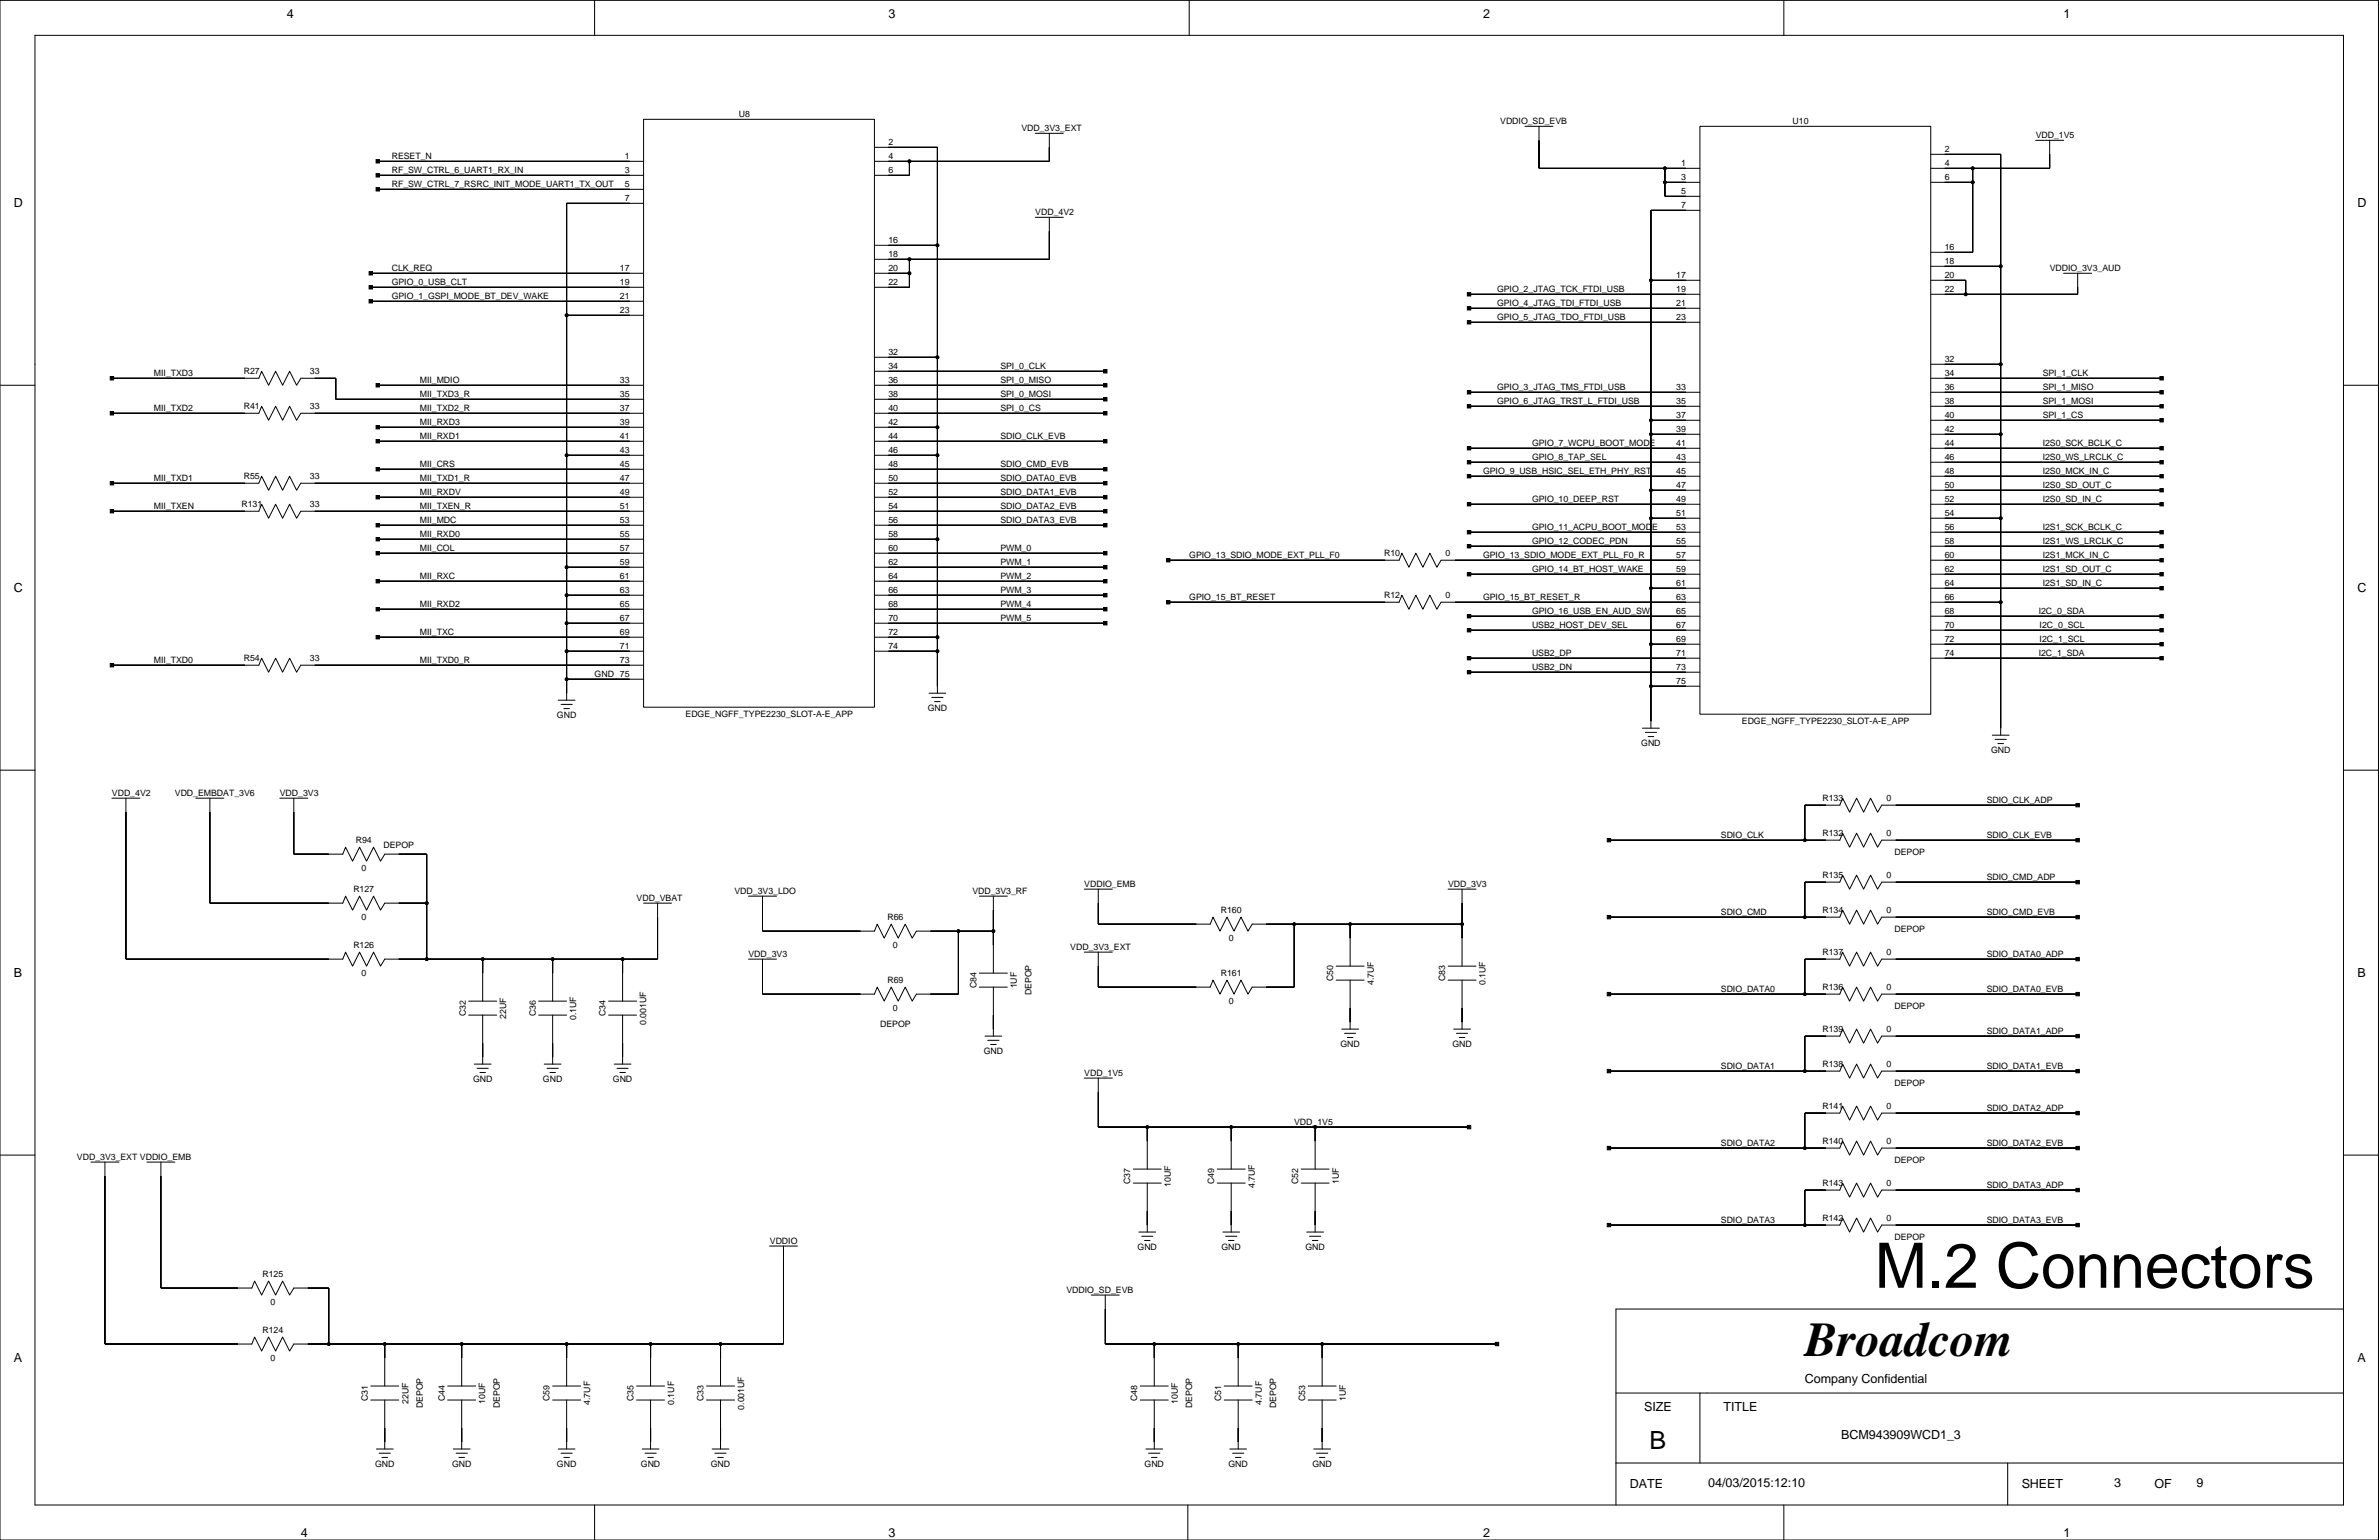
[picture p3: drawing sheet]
<svg xmlns="http://www.w3.org/2000/svg" width="432mm" height="279mm" viewBox="0 0 432 279" stroke-linecap="round" stroke-linejoin="round" font-family="sans-serif">
<defs><g id="words">
<text font-size="11.4" x="340.3" y="233.6">M.2 Connectors</text>
<text font-size="8.8" x="327.6" y="246.1">Broadcom</text>
<text font-size="4.6" x="299.4" y="263">B</text>
<g font-size="2.3">
<text x="52.1" y="3.4">4</text>
<text x="161.3" y="3.4">3</text>
<text x="269.2" y="3.4">2</text>
<text x="374.6" y="3.4">1</text>
<text x="2.5" y="37.6">D</text>
<text x="427.9" y="37.6">D</text>
<text x="2.5" y="107.5">C</text>
<text x="427.9" y="107.5">C</text>
<text x="2.5" y="177.3">B</text>
<text x="427.9" y="177.3">B</text>
<text x="2.5" y="247.1">A</text>
<text x="327.6" y="250.9">Company Confidential</text>
<text x="427.9" y="247.1">A</text>
<text x="298.4" y="256">SIZE</text>
<text x="312.8" y="256">TITLE</text>
<text x="334.2" y="261.1">BCM943909WCD1_3</text>
<text x="310.1" y="269.7">04/03/2015:12:10</text>
<text x="383.7" y="269.7">3</text>
<text x="398.7" y="269.7">9</text>
<text x="295.8" y="270">DATE</text>
<text x="366.9" y="270">SHEET</text>
<text x="391.1" y="270">OF</text>
<text x="54.6" y="278.9">4</text>
<text x="161.3" y="278.9">3</text>
<text x="269.2" y="278.9">2</text>
<text x="374.6" y="278.9">1</text>
</g>
<g font-size="1.6">
<text x="134.1" y="21.3">U8</text>
<text x="185.4" y="23.8">VDD_3V3_EXT</text>
<text x="272.3" y="22.6">VDDIO_SD_EVB</text>
<text x="325.4" y="22.6">U10</text>
<text x="71.1" y="28.9">RESET_N</text>
<text x="113.4" y="28.9">1</text>
<text x="161.3" y="28.9">4</text>
<text x="161.3" y="26.4">2</text>
<text x="353" y="27.6">2</text>
<text x="369.5" y="25.1">VDD_1V5</text>
<text x="71.1" y="34">RF_SW_CTRL_7_RSRC_INIT_MODE_UART1_TX_OUT</text>
<text x="71.1" y="31.4">RF_SW_CTRL_6_UART1_RX_IN</text>
<text x="113.4" y="34">5</text>
<text x="113.4" y="31.4">3</text>
<text x="161.3" y="31.4">6</text>
<text x="305.1" y="35.3">5</text>
<text x="305.1" y="32.7">3</text>
<text x="305.1" y="30.2">1</text>
<text x="353" y="32.7">6</text>
<text x="353" y="30.2">4</text>
<text x="113.4" y="36.5">7</text>
<text x="187.9" y="39.1">VDD_4V2</text>
<text x="305.1" y="37.8">7</text>
<text x="161.3" y="46.7">18</text>
<text x="161.3" y="44.1">16</text>
<text x="353" y="48">18</text>
<text x="353" y="45.4">16</text>
<text x="71.1" y="51.8">GPIO_0_USB_CLT</text>
<text x="71.1" y="49.2">CLK_REQ</text>
<text x="112.5" y="51.8">19</text>
<text x="112.5" y="49.2">17</text>
<text x="161.3" y="51.8">22</text>
<text x="161.3" y="49.2">20</text>
<text x="271.7" y="53">GPIO_2_JTAG_TCK_FTDI_USB</text>
<text x="304.2" y="53">19</text>
<text x="304.2" y="50.5">17</text>
<text x="353" y="53">22</text>
<text x="353" y="50.5">20</text>
<text x="372" y="49.2">VDDIO_3V3_AUD</text>
<text x="71.1" y="54.3">GPIO_1_GSPI_MODE_BT_DEV_WAKE</text>
<text x="112.5" y="56.8">23</text>
<text x="112.5" y="54.3">21</text>
<text x="271.7" y="55.6">GPIO_4_JTAG_TDI_FTDI_USB</text>
<text x="271.7" y="58.1">GPIO_5_JTAG_TDO_FTDI_USB</text>
<text x="304.2" y="58.1">23</text>
<text x="304.2" y="55.6">21</text>
<text x="161.3" y="64.5">32</text>
<text x="353" y="65.7">32</text>
<text x="27.9" y="68.3">MII_TXD3</text>
<text x="44.3" y="67.8">R27</text>
<text x="56.3" y="67.8">33</text>
<text x="76.2" y="69.5">MII_MDIO</text>
<text x="112.5" y="69.5">33</text>
<text x="161.3" y="69.5">36</text>
<text x="161.3" y="67">34</text>
<text x="181.6" y="69.5">SPI_0_MISO</text>
<text x="181.6" y="67">SPI_0_CLK</text>
<text x="271.7" y="70.8">GPIO_3_JTAG_TMS_FTDI_USB</text>
<text x="304.2" y="70.8">33</text>
<text x="353" y="70.8">36</text>
<text x="353" y="68.3">34</text>
<text x="370.8" y="68.3">SPI_1_CLK</text>
<text x="370.8" y="70.8">SPI_1_MISO</text>
<text x="27.9" y="74.6">MII_TXD2</text>
<text x="44.3" y="74.2">R41</text>
<text x="56.3" y="74.2">33</text>
<text x="76.2" y="77.2">MII_RXD3</text>
<text x="76.2" y="74.6">MII_TXD2_R</text>
<text x="76.2" y="72.1">MII_TXD3_R</text>
<text x="112.5" y="77.2">39</text>
<text x="112.5" y="74.6">37</text>
<text x="112.5" y="72.1">35</text>
<text x="161.3" y="77.2">42</text>
<text x="161.3" y="74.6">40</text>
<text x="161.3" y="72.1">38</text>
<text x="181.6" y="72.1">SPI_0_MOSI</text>
<text x="181.6" y="74.6">SPI_0_CS</text>
<text x="271.7" y="73.3">GPIO_6_JTAG_TRST_L_FTDI_USB</text>
<text x="304.2" y="75.9">37</text>
<text x="304.2" y="73.3">35</text>
<text x="353" y="75.9">40</text>
<text x="353" y="73.3">38</text>
<text x="370.8" y="75.9">SPI_1_CS</text>
<text x="370.8" y="73.3">SPI_1_MOSI</text>
<text x="76.2" y="79.7">MII_RXD1</text>
<text x="112.5" y="82.2">43</text>
<text x="112.5" y="79.7">41</text>
<text x="161.3" y="82.2">46</text>
<text x="161.3" y="79.7">44</text>
<text x="181.6" y="79.7">SDIO_CLK_EVB</text>
<text x="278.1" y="83.5">GPIO_8_TAP_SEL</text>
<text x="278.1" y="81">GPIO_7_WCPU_BOOT_MODE</text>
<text x="304.2" y="83.5">43</text>
<text x="304.2" y="81">41</text>
<text x="304.2" y="78.4">39</text>
<text x="353" y="83.5">46</text>
<text x="353" y="81">44</text>
<text x="353" y="78.4">42</text>
<text x="370.8" y="81">I2S0_SCK_BCLK_C</text>
<text x="370.8" y="83.5">I2S0_WS_LRCLK_C</text>
<text x="27.9" y="87.3">MII_TXD1</text>
<text x="44.3" y="86.9">R55</text>
<text x="56.3" y="86.9">33</text>
<text x="76.2" y="84.8">MII_CRS</text>
<text x="76.2" y="89.9">MII_RXDV</text>
<text x="76.2" y="87.3">MII_TXD1_R</text>
<text x="112.5" y="89.9">49</text>
<text x="112.5" y="87.3">47</text>
<text x="112.5" y="84.8">45</text>
<text x="161.3" y="89.9">52</text>
<text x="161.3" y="87.3">50</text>
<text x="161.3" y="84.8">48</text>
<text x="181.6" y="89.9">SDIO_DATA1_EVB</text>
<text x="181.6" y="87.3">SDIO_DATA0_EVB</text>
<text x="181.6" y="84.8">SDIO_CMD_EVB</text>
<text x="269.2" y="86">GPIO_9_USB_HSIC_SEL_ETH_PHY_RST</text>
<text x="304.2" y="88.6">47</text>
<text x="304.2" y="86">45</text>
<text x="353" y="88.6">50</text>
<text x="353" y="86">48</text>
<text x="370.8" y="88.6">I2S0_SD_OUT_C</text>
<text x="370.8" y="86">I2S0_MCK_IN_C</text>
<text x="27.9" y="92.4">MII_TXEN</text>
<text x="43.8" y="92">R131</text>
<text x="56.3" y="92">33</text>
<text x="76.2" y="92.4">MII_TXEN_R</text>
<text x="76.2" y="94.9">MII_MDC</text>
<text x="112.5" y="94.9">53</text>
<text x="112.5" y="92.4">51</text>
<text x="161.3" y="94.9">56</text>
<text x="161.3" y="92.4">54</text>
<text x="181.6" y="92.4">SDIO_DATA2_EVB</text>
<text x="181.6" y="94.9">SDIO_DATA3_EVB</text>
<text x="278.1" y="91.1">GPIO_10_DEEP_RST</text>
<text x="304.2" y="93.7">51</text>
<text x="304.2" y="91.1">49</text>
<text x="353" y="93.7">54</text>
<text x="353" y="91.1">52</text>
<text x="370.8" y="91.1">I2S0_SD_IN_C</text>
<text x="76.2" y="100">MII_COL</text>
<text x="76.2" y="97.5">MII_RXD0</text>
<text x="112.5" y="100">57</text>
<text x="112.5" y="97.5">55</text>
<text x="161.3" y="100">60</text>
<text x="161.3" y="97.5">58</text>
<text x="181.6" y="100">PWM_0</text>
<text x="215.9" y="101.3">GPIO_13_SDIO_MODE_EXT_PLL_F0</text>
<text x="251.2" y="100.8">R10</text>
<text x="262.4" y="100.8">0</text>
<text x="269.2" y="101.3">GPIO_13_SDIO_MODE_EXT_PLL_F0_R</text>
<text x="278.1" y="96.2">GPIO_11_ACPU_BOOT_MODE</text>
<text x="278.1" y="98.7">GPIO_12_CODEC_PDN</text>
<text x="304.2" y="101.3">57</text>
<text x="304.2" y="98.7">55</text>
<text x="304.2" y="96.2">53</text>
<text x="353" y="101.3">60</text>
<text x="353" y="98.7">58</text>
<text x="353" y="96.2">56</text>
<text x="370.8" y="101.3">I2S1_MCK_IN_C</text>
<text x="370.8" y="98.7">I2S1_WS_LRCLK_C</text>
<text x="370.8" y="96.2">I2S1_SCK_BCLK_C</text>
<text x="76.2" y="105.1">MII_RXC</text>
<text x="112.5" y="107.6">63</text>
<text x="112.5" y="105.1">61</text>
<text x="112.5" y="102.5">59</text>
<text x="161.3" y="107.6">66</text>
<text x="161.3" y="105.1">64</text>
<text x="161.3" y="102.5">62</text>
<text x="181.6" y="102.5">PWM_1</text>
<text x="181.6" y="107.6">PWM_3</text>
<text x="181.6" y="105.1">PWM_2</text>
<text x="278.1" y="103.8">GPIO_14_BT_HOST_WAKE</text>
<text x="304.2" y="106.4">61</text>
<text x="304.2" y="103.8">59</text>
<text x="353" y="106.4">64</text>
<text x="353" y="103.8">62</text>
<text x="370.8" y="106.4">I2S1_SD_IN_C</text>
<text x="370.8" y="103.8">I2S1_SD_OUT_C</text>
<text x="76.2" y="110.2">MII_RXD2</text>
<text x="112.5" y="112.7">67</text>
<text x="112.5" y="110.2">65</text>
<text x="161.3" y="112.7">70</text>
<text x="161.3" y="110.2">68</text>
<text x="181.6" y="112.7">PWM_5</text>
<text x="181.6" y="110.2">PWM_4</text>
<text x="215.9" y="108.9">GPIO_15_BT_RESET</text>
<text x="251.2" y="108.5">R12</text>
<text x="262.4" y="108.5">0</text>
<text x="269.2" y="108.9">GPIO_15_BT_RESET_R</text>
<text x="278.1" y="114">USB2_HOST_DEV_SEL</text>
<text x="278.1" y="111.4">GPIO_16_USB_EN_AUD_SW</text>
<text x="304.2" y="114">67</text>
<text x="304.2" y="111.4">65</text>
<text x="304.2" y="108.9">63</text>
<text x="353" y="114">70</text>
<text x="353" y="111.4">68</text>
<text x="353" y="108.9">66</text>
<text x="370" y="111.4">I2C_0_SDA</text>
<text x="370.2" y="114">I2C_0_SCL</text>
<text x="44.3" y="119.9">R54</text>
<text x="56.3" y="119.9">33</text>
<text x="76.2" y="115.2">MII_TXC</text>
<text x="112.5" y="117.8">71</text>
<text x="112.5" y="115.2">69</text>
<text x="161.3" y="117.8">74</text>
<text x="161.3" y="115.2">72</text>
<text x="278.1" y="119.1">USB2_DP</text>
<text x="304.2" y="119.1">71</text>
<text x="304.2" y="116.5">69</text>
<text x="353" y="119.1">74</text>
<text x="353" y="116.5">72</text>
<text x="370" y="119.1">I2C_1_SDA</text>
<text x="370.2" y="116.5">I2C_1_SCL</text>
<text x="27.9" y="120.3">MII_TXD0</text>
<text x="76.2" y="120.3">MII_TXD0_R</text>
<text x="107.9" y="122.9">GND 75</text>
<text x="112.5" y="120.3">73</text>
<text x="278.1" y="121.6">USB2_DN</text>
<text x="304.2" y="124.1">75</text>
<text x="304.2" y="121.6">73</text>
<text x="101.1" y="130.3">GND</text>
<text x="124.4" y="130">EDGE_NGFF_TYPE2230_SLOT-A-E_APP</text>
<text x="168.4" y="129">GND</text>
<text x="316.2" y="131.3">EDGE_NGFF_TYPE2230_SLOT-A-E_APP</text>
<text x="297.9" y="135.4">GND</text>
<text x="361.4" y="136.7">GND</text>
<text x="20.3" y="144.4">VDD_4V2</text>
<text x="31.7" y="144.4">VDD_EMBDAT_3V6</text>
<text x="50.8" y="144.4">VDD_3V3</text>
<text x="330.8" y="145.3">R133</text>
<text x="342.4" y="145.3">0</text>
<text x="360.6" y="145.7">SDIO_CLK_ADP</text>
<text x="64.6" y="152.9">R94</text>
<text x="69.6" y="153.9">DEPOP</text>
<text x="312.3" y="152.1">SDIO_CLK</text>
<text x="330.8" y="151.6">R132</text>
<text x="342.4" y="151.6">0</text>
<text x="343.9" y="155.1">DEPOP</text>
<text x="360.6" y="152.1">SDIO_CLK_EVB</text>
<text x="64.1" y="161.8">R127</text>
<text x="65.6" y="158">0</text>
<text x="196.8" y="161">VDDIO_EMB</text>
<text x="262.8" y="161">VDD_3V3</text>
<text x="330.8" y="159.3">R135</text>
<text x="342.4" y="159.3">0</text>
<text x="360.6" y="159.7">SDIO_CMD_ADP</text>
<text x="65.6" y="166.9">0</text>
<text x="115.5" y="163.5">VDD_VBAT</text>
<text x="133.3" y="162.2">VDD_3V3_LDO</text>
<text x="161.1" y="166.9">R66</text>
<text x="176.5" y="162.2">VDD_3V3_RF</text>
<text x="221.6" y="165.6">R160</text>
<text x="312.3" y="166">SDIO_CMD</text>
<text x="330.8" y="165.6">R134</text>
<text x="342.4" y="165.6">0</text>
<text x="360.6" y="166">SDIO_CMD_EVB</text>
<text x="64.1" y="171.9">R126</text>
<text x="135.9" y="173.7">VDD_3V3</text>
<text x="162.1" y="171.9">0</text>
<text x="194.3" y="172.4">VDD_3V3_EXT</text>
<text x="223" y="170.7">0</text>
<text x="330.8" y="173.2">R137</text>
<text x="342.4" y="173.2">0</text>
<text x="343.9" y="169.1">DEPOP</text>
<text x="360.6" y="173.7">SDIO_DATA0_ADP</text>
<text x="65.6" y="177">0</text>
<text x="161.1" y="178.3">R69</text>
<text x="177.2" y="179.3" transform="rotate(-90 177.2 179.3)">C84</text>
<text x="184.6" y="179.3" transform="rotate(-90 184.6 179.3)">1UF</text>
<text x="221.6" y="177">R161</text>
<text x="242" y="178" transform="rotate(-90 242 178)">C50</text>
<text x="249.3" y="178.7" transform="rotate(-90 249.3 178.7)">4.7UF</text>
<text x="262.3" y="178" transform="rotate(-90 262.3 178)">C83</text>
<text x="269.7" y="178.7" transform="rotate(-90 269.7 178.7)">0.1UF</text>
<text x="330.8" y="179.6">R136</text>
<text x="342.4" y="179.6">0</text>
<text x="84.5" y="184.4" transform="rotate(-90 84.5 184.4)">C32</text>
<text x="91.9" y="184.8" transform="rotate(-90 91.9 184.8)">22UF</text>
<text x="97.2" y="184.4" transform="rotate(-90 97.2 184.4)">C36</text>
<text x="104.6" y="185.1" transform="rotate(-90 104.6 185.1)">0.1UF</text>
<text x="109.9" y="184.4" transform="rotate(-90 109.9 184.4)">C34</text>
<text x="117.3" y="185.9" transform="rotate(-90 117.3 185.9)">0.001UF</text>
<text x="162.1" y="183.4">0</text>
<text x="187.2" y="180.6" transform="rotate(-90 187.2 180.6)">DEPOP</text>
<text x="223" y="182.1">0</text>
<text x="312.3" y="180">SDIO_DATA0</text>
<text x="343.9" y="183.1">DEPOP</text>
<text x="360.6" y="180">SDIO_DATA0_EVB</text>
<text x="159.8" y="186.4">DEPOP</text>
<text x="178.5" y="191.2">GND</text>
<text x="243.3" y="190">GND</text>
<text x="263.6" y="190">GND</text>
<text x="330.8" y="187.2">R139</text>
<text x="342.4" y="187.2">0</text>
<text x="360.6" y="187.6">SDIO_DATA1_ADP</text>
<text x="85.9" y="196.3">GND</text>
<text x="98.5" y="196.3">GND</text>
<text x="111.2" y="196.3">GND</text>
<text x="196.8" y="195.2">VDD_1V5</text>
<text x="312.3" y="194">SDIO_DATA1</text>
<text x="330.8" y="193.5">R138</text>
<text x="342.4" y="193.5">0</text>
<text x="343.9" y="197">DEPOP</text>
<text x="360.6" y="194">SDIO_DATA1_EVB</text>
<text x="330.8" y="201.2">R141</text>
<text x="342.4" y="201.2">0</text>
<text x="360.6" y="201.6">SDIO_DATA2_ADP</text>
<text x="234.9" y="204.1">VDD_1V5</text>
<text x="312.3" y="207.9">SDIO_DATA2</text>
<text x="330.8" y="207.5">R140</text>
<text x="342.4" y="207.5">0</text>
<text x="360.6" y="207.9">SDIO_DATA2_EVB</text>
<text x="14" y="210.5">VDD_3V3_EXT VDDIO_EMB</text>
<text x="205.2" y="214.8" transform="rotate(-90 205.2 214.8)">C37</text>
<text x="212.5" y="215.3" transform="rotate(-90 212.5 215.3)">10UF</text>
<text x="220.4" y="214.8" transform="rotate(-90 220.4 214.8)">C49</text>
<text x="227.8" y="215.5" transform="rotate(-90 227.8 215.5)">4.7UF</text>
<text x="235.6" y="214.8" transform="rotate(-90 235.6 214.8)">C52</text>
<text x="243" y="214.9" transform="rotate(-90 243 214.9)">1UF</text>
<text x="330.8" y="215.1">R143</text>
<text x="342.4" y="215.1">0</text>
<text x="343.9" y="211">DEPOP</text>
<text x="360.6" y="215.6">SDIO_DATA3_ADP</text>
<text x="312.3" y="221.9">SDIO_DATA3</text>
<text x="330.8" y="221.5">R142</text>
<text x="342.4" y="221.5">0</text>
<text x="360.6" y="221.9">SDIO_DATA3_EVB</text>
<text x="139.7" y="225.7">VDDIO</text>
<text x="206.5" y="226.8">GND</text>
<text x="221.7" y="226.8">GND</text>
<text x="236.9" y="226.8">GND</text>
<text x="343.9" y="225">DEPOP</text>
<text x="47.6" y="231.6">R125</text>
<text x="49.1" y="236.7">0</text>
<text x="193.6" y="234.6">VDDIO_SD_EVB</text>
<text x="47.6" y="241.8">R124</text>
<text x="49.1" y="246.9">0</text>
<text x="66.8" y="254.2" transform="rotate(-90 66.8 254.2)">C31</text>
<text x="74.1" y="254.7" transform="rotate(-90 74.1 254.7)">22UF</text>
<text x="76.7" y="255.5" transform="rotate(-90 76.7 255.5)">DEPOP</text>
<text x="80.7" y="254.2" transform="rotate(-90 80.7 254.2)">C44</text>
<text x="88.1" y="254.7" transform="rotate(-90 88.1 254.7)">10UF</text>
<text x="90.7" y="255.5" transform="rotate(-90 90.7 255.5)">DEPOP</text>
<text x="99.8" y="254.2" transform="rotate(-90 99.8 254.2)">C59</text>
<text x="107.1" y="254.9" transform="rotate(-90 107.1 254.9)">4.7UF</text>
<text x="115" y="254.2" transform="rotate(-90 115 254.2)">C35</text>
<text x="122.4" y="254.9" transform="rotate(-90 122.4 254.9)">0.1UF</text>
<text x="127.7" y="254.2" transform="rotate(-90 127.7 254.2)">C33</text>
<text x="135.1" y="255.8" transform="rotate(-90 135.1 255.8)">0.001UF</text>
<text x="206.4" y="254.2" transform="rotate(-90 206.4 254.2)">C48</text>
<text x="213.8" y="254.7" transform="rotate(-90 213.8 254.7)">10UF</text>
<text x="216.4" y="255.5" transform="rotate(-90 216.4 255.5)">DEPOP</text>
<text x="221.7" y="254.2" transform="rotate(-90 221.7 254.2)">C51</text>
<text x="229" y="254.9" transform="rotate(-90 229 254.9)">4.7UF</text>
<text x="231.6" y="255.5" transform="rotate(-90 231.6 255.5)">DEPOP</text>
<text x="236.9" y="254.2" transform="rotate(-90 236.9 254.2)">C53</text>
<text x="244.3" y="254.2" transform="rotate(-90 244.3 254.2)">1UF</text>
<text x="68.1" y="266.2">GND</text>
<text x="82" y="266.2">GND</text>
<text x="101.1" y="266.2">GND</text>
<text x="116.3" y="266.2">GND</text>
<text x="129" y="266.2">GND</text>
<text x="207.7" y="266.2">GND</text>
<text x="223" y="266.2">GND</text>
<text x="238.2" y="266.2">GND</text>
</g>
</g></defs>
<g fill="none" stroke="#000" stroke-width=".18">
<path d="M0 .1h431.7v279.3h-431.7zM6.3 6.4h419.1v266.7h-419.1zM107.9 .1v6.3M215.9 .1v6.3M323.8 .1v6.3M68.6 34.3h48.2M68.6 31.8h48.2M68.6 29.3h48.2M116.8 21.6h41.9v106.7h-41.9zM116.8 36.9h-14v90.1M158.7 26.7h11.4v99.1M165.1 29.3v2.5h-6.4"/>
<path d="M187.9 24.2h5.1M187.9 39.4h5.1M190.5 24.2v5.1h-31.8M190.5 39.4v7.6h-31.8M276.8 22.9h5.1M279.3 22.9v7.6h29.2M302.2 33.1h6.3M302.2 30.5v5.1h6.3M308.5 22.9h41.9v106.7h-41.9zM308.5 38.2h-8.8v93.9M350.4 28h12.7v105.4M350.4 33.1h7.7"/>
<path d="M358.1 30.5v15.3h-7.7M369.5 25.5h5.1M372 25.5v5h-21.6M67.3 49.6h49.5M67.3 52.1h49.5M67.3 54.7h49.5M102.8 57.2h14M158.7 49.6h6.4M158.7 44.5h11.4M165.1 47v5.1h-6.4M266.6 53.4h41.9M266.6 55.9h41.9"/>
<path d="M266.6 58.5h41.9M299.7 50.9h8.8M350.4 50.9h6.4v2.5M350.4 48.3h12.7M374.6 49.6h5M377.1 49.6v3.8h-26.7M0 69.9h6.3M20.3 68.6h26.7l.5-1.2 1.3 2.5 1.2-2.5 1.3 2.5 1.3-2.5 1.2 2.5 .8-1.3h6.3v3.8h55.9M20.3 75h26.7l.5-1.3 1.3 2.5 1.2-2.5 1.3 2.5 1.3-2.5 1.2 2.5 .8-1.2h62.2M68.6 69.9h48.2M68.6 77.5h48.2M158.7 69.9h41.9"/>
<path d="M158.7 72.4h41.9M158.7 75h41.9M158.7 67.4h41.9M158.7 64.8h11.4M158.7 77.5h11.4M266.6 71.2h41.9M266.6 73.7h41.9M299.7 76.2h8.8M299.7 78.8h8.8M350.4 76.2h41.9M350.4 68.6h41.9M350.4 71.2h41.9"/>
<path d="M350.4 73.7h41.9M350.4 78.8h12.7M350.4 66.1h12.7M425.4 69.9h6.3M20.3 87.7h26.7l.5-1.3 1.3 2.5 1.2-2.5 1.3 2.5 1.3-2.5 1.2 2.5 .8-1.2h62.2M20.3 92.8h26.7l.5-1.3 1.3 2.5 1.2-2.5 1.3 2.5 1.3-2.5 1.2 2.5 .8-1.2h62.2M68.6 90.2h48.2M68.6 85.1h48.2M68.6 95.3h48.2M68.6 80.1h48.2M68.6 97.8h48.2M102.8 82.6h14"/>
<path d="M158.7 92.8h41.9M158.7 90.2h41.9M158.7 87.7h41.9M158.7 85.1h41.9M158.7 95.3h41.9M158.7 80.1h41.9M158.7 82.6h11.4M158.7 97.8h11.4M266.6 99.1h41.9M266.6 96.6h41.9M266.6 91.5h41.9M266.6 86.4h41.9"/>
<path d="M266.6 81.3h41.9M266.6 83.9h41.9M299.7 88.9h8.8M299.7 94h8.8M350.4 99.1h41.9M350.4 96.6h41.9M350.4 91.5h41.9M350.4 88.9h41.9M350.4 86.4h41.9M350.4 81.3h41.9M350.4 83.9h41.9M350.4 94h12.7"/>
<path d="M68.6 110.5h48.2M68.6 100.4h48.2M68.6 105.4h48.2M68.6 115.6h48.2M102.8 113.1h14M102.8 102.9h14M102.8 108h14M102.8 118.1h14M158.7 113.1h41.9M158.7 102.9h41.9M158.7 108h41.9M158.7 110.5h41.9"/>
<path d="M158.7 100.4h41.9M158.7 105.4h41.9M158.7 118.1h11.4M158.7 115.6h11.4M212 101.6h41.9l.6-1.2 1.2 2.5 1.3-2.5 1.3 2.5 1.2-2.5 1.3 2.5 .8-1.3h46.9M212 109.3h41.9l.6-1.3 1.2 2.5 1.3-2.5 1.3 2.5 1.2-2.5 1.3 2.5 .8-1.2h46.9M266.6 114.3h41.9M266.6 111.8h41.9M266.6 104.2h41.9M266.6 119.4h41.9M299.7 106.7h8.8M299.7 116.9h8.8"/>
<path d="M350.4 114.3h41.9M350.4 111.8h41.9M350.4 106.7h41.9M350.4 104.2h41.9M350.4 101.6h41.9M350.4 119.4h41.9M350.4 109.3h12.7M350.4 116.9h41.9M0 139.7h6.3M20.3 120.7h26.7l.5-1.3 1.3 2.6 1.2-2.6 1.3 2.6 1.3-2.6 1.2 2.6 .8-1.3h62.2M101.3 127h3.1M101.8 127.8h2.1"/>
<path d="M102.3 128.6h1.1M102.8 123.2h14M168.6 125.8h3.1M169.1 126.5h2.1M169.6 127.3h1M266.6 122h41.9M298.1 132.1h3.1M298.6 132.9h2.1M299.1 133.6h1.1M299.7 124.5h8.8M361.6 133.4h3.1M362.1 134.1h2.1"/>
<path d="M362.6 134.9h1M425.4 139.7h6.3M20.3 144.8h5.1M22.9 144.8v29.2h39.3l.5-1.3 1.3 2.6 1.3-2.6 1.2 2.6 1.3-2.6 1.3 2.6 .7-1.3h49.6v-10.1M35.6 144.8h5M38.1 144.8v19.1h24.1l.5-1.3 1.3 2.5 1.3-2.5 1.2 2.5 1.3-2.5 1.3 2.5 .7-1.2h7.7M50.8 144.8h5.1M53.3 144.8v10.2h8.9l.5-1.3 1.3 2.5 1.3-2.5 1.2 2.5 1.3-2.5 1.3 2.5 .7-1.2h7.7v19M292 152.4h41.9l.5-1.2 1.3 2.5 1.3-2.5 1.3 2.5 1.2-2.5 1.3 2.5 .8-1.3h35.5M377.1 146.1h-35.5l-.8 1.2-1.3-2.5-1.2 2.5-1.3-2.5-1.3 2.5-1.3-2.5-.5 1.3h-6.3v6.3M87.6 174v7.6M100.3 174v7.6"/>
<path d="M113 174v7.6M116.8 163.9h5.1M135.9 174h5M135.9 162.6h5M138.4 162.6v6.3h20.3l.5-1.2 1.3 2.5 1.3-2.5 1.2 2.5 1.3-2.5 1.3 2.5 .7-1.3h14M174 168.9v11.5h-7.7l-.7 1.2-1.3-2.5-1.3 2.5-1.2-2.5-1.3 2.5-1.3-2.5-.5 1.3h-20.3v-6.4M177.8 162.6h5M177.8 179.1h5M177.8 176.6h5M180.3 162.6v14M180.3 179.1v8.9M196.8 172.7h5.1"/>
<path d="M196.8 161.3h5.1M199.3 161.3v6.4h20.4l.5-1.3 1.2 2.5 1.3-2.5 1.3 2.5 1.2-2.5 1.3 2.5 .8-1.2h38.1M234.9 167.7v11.4h-7.6l-.8 1.3-1.3-2.6-1.2 2.6-1.3-2.6-1.3 2.6-1.2-2.6-.5 1.3h-20.4v-6.4M242.5 177.8h5.1M242.5 175.3h5.1M245.1 167.7v7.6M245.1 177.8v8.9M262.8 161.3h5.1M262.8 177.8h5.1M262.8 175.3h5.1M265.4 161.3v14M265.4 177.8v8.9"/>
<path d="M292 166.4h41.9l.5-1.3 1.3 2.6 1.3-2.6 1.3 2.6 1.2-2.6 1.3 2.6 .8-1.3h35.5M377.1 160h-35.5l-.8 1.3-1.3-2.5-1.2 2.5-1.3-2.5-1.3 2.5-1.3-2.5-.5 1.2h-6.3v6.4M377.1 174h-35.5l-.8 1.3-1.3-2.6-1.2 2.6-1.3-2.6-1.3 2.6-1.3-2.6-.5 1.3h-6.3v6.4M85.1 184.2h5M85.1 181.6h5M86.1 193.1h3M86.6 193.8h2M87.1 194.6h1M87.6 184.2v8.9M97.8 184.2h5M97.8 181.6h5M98.8 193.1h3"/>
<path d="M99.3 193.8h2M99.8 194.6h1M100.3 184.2v8.9M110.5 184.2h5M110.5 181.6h5M111.5 193.1h3M112 193.8h2M112.5 194.6h1M113 184.2v8.9M178.8 188h3M179.3 188.7h2M179.8 189.5h1"/>
<path d="M196.8 195.6h5.1M199.3 195.6v8.9h67.3M243.5 186.7h3.1M244 187.5h2.1M244.5 188.2h1.1M263.8 186.7h3.1M264.4 187.5h2M264.9 188.2h1M292 180.4h41.9l.5-1.3 1.3 2.5 1.3-2.5 1.3 2.5 1.2-2.5 1.3 2.5 .8-1.2h35.5M292 194.3h41.9l.5-1.2 1.3 2.5 1.3-2.5 1.3 2.5 1.2-2.5 1.3 2.5 .8-1.3h35.5M377.1 188h-35.5l-.8 1.3-1.3-2.6-1.2 2.6-1.3-2.6-1.3 2.6-1.3-2.6-.5 1.3h-6.3v6.3M0 209.6h6.3"/>
<path d="M16.5 210.8h5.1M19 210.8v33h26.7l.5-1.2 1.3 2.5 1.3-2.5 1.2 2.5 1.3-2.5 1.3 2.5 .7-1.3h88.9v-17.7M26.7 210.8h5M29.2 210.8v22.9h16.5l.5-1.3 1.3 2.6 1.3-2.6 1.2 2.6 1.3-2.6 1.3 2.6 .7-1.3h6.4v10.1M205.7 214.6h5.1M205.7 212.1h5.1M208.2 204.5v7.6M208.2 214.6v8.9M220.9 214.6h5.1M220.9 212.1h5.1M223.5 204.5v7.6M223.5 214.6v8.9"/>
<path d="M236.2 214.6h5M236.2 212.1h5M238.7 204.5v7.6M238.7 214.6v8.9M292 208.3h41.9l.5-1.3 1.3 2.6 1.3-2.6 1.3 2.6 1.2-2.6 1.3 2.6 .8-1.3h35.5M377.1 201.9h-35.5l-.8 1.3-1.3-2.5-1.2 2.5-1.3-2.5-1.3 2.5-1.3-2.5-.5 1.2h-6.3v6.4M377.1 215.9h-35.5l-.8 1.3-1.3-2.6-1.2 2.6-1.3-2.6-1.3 2.6-1.3-2.6-.5 1.3h-6.3v6.4M425.4 209.6h6.3M139.7 226.1h5M198.1 235h5.1M200.6 235v8.8h71.1M206.7 223.5h3.1"/>
<path d="M207.2 224.3h2M207.7 225.1h1M221.9 223.5h3.1M222.5 224.3h2M223 225.1h1M237.2 223.5h3M237.7 224.3h2M238.2 225.1h1M292 222.3h41.9l.5-1.3 1.3 2.5 1.3-2.5 1.3 2.5 1.2-2.5 1.3 2.5 .8-1.2h35.5M425.4 237.5h-132.1v35.6M67.3 254h5.1M67.3 251.5h5.1"/>
<path d="M69.8 243.8v7.7M69.8 254v8.9M81.3 254h5M81.3 251.5h5M83.8 243.8v7.7M83.8 254v8.9M100.3 254h5.1M100.3 251.5h5.1M102.8 243.8v7.7M102.8 254v8.9M115.5 254h5.1M115.5 251.5h5.1"/>
<path d="M118.1 243.8v7.7M118.1 254v8.9M128.2 254h5.1M128.2 251.5h5.1M130.8 243.8v7.7M130.8 254v8.9M207 254h5M207 251.5h5M209.5 243.8v7.7M209.5 254v8.9M222.2 254h5.1M222.2 251.5h5.1"/>
<path d="M224.7 243.8v7.7M224.7 254v8.9M237.4 254h5.1M237.4 251.5h5.1M240 243.8v7.7M240 254v8.9M293.3 252.7h132.1M308.5 252.7v12.7M68.3 262.9h3.1M68.8 263.7h2M69.3 264.4h1M82.3 262.9h3"/>
<path d="M82.8 263.7h2M83.3 264.4h1M101.3 262.9h3.1M101.8 263.7h2.1M102.3 264.4h1.1M107.9 273.1v6.3M116.6 262.9h3M117.1 263.7h2M117.6 264.4h1M129.3 262.9h3M129.8 263.7h2M130.3 264.4h1"/>
<path d="M208 262.9h3M208.5 263.7h2M209 264.4h1M215.6 273.1v6.3M223.2 262.9h3.1M223.7 263.7h2.1M224.2 264.4h1M238.5 262.9h3M239 263.7h2M239.5 264.4h1M293.3 265.4h132.1M323.8 273.1v6.3"/>
<path d="M364.4 265.4v7.7"/>
<circle cx="165.1" cy="29.3" r=".25"/>
<circle cx="302.2" cy="33.1" r=".25"/>
<circle cx="302.2" cy="30.5" r=".25"/>
<circle cx="358.1" cy="33.1" r=".25"/>
<circle cx="358.1" cy="30.5" r=".25"/>
<circle cx="102.8" cy="57.2" r=".25"/>
<circle cx="165.1" cy="47" r=".25"/>
<circle cx="165.1" cy="49.6" r=".25"/>
<circle cx="170.1" cy="44.5" r=".25"/>
<circle cx="299.7" cy="50.9" r=".25"/>
<circle cx="356.8" cy="53.4" r=".25"/>
<circle cx="363.1" cy="48.3" r=".25"/>
<circle cx="170.1" cy="77.5" r=".25"/>
<circle cx="170.1" cy="64.8" r=".25"/>
<circle cx="299.7" cy="76.2" r=".25"/>
<circle cx="299.7" cy="78.8" r=".25"/>
<circle cx="363.1" cy="66.1" r=".25"/>
<circle cx="363.1" cy="78.8" r=".25"/>
<circle cx="102.8" cy="82.6" r=".25"/>
<circle cx="170.1" cy="97.8" r=".25"/>
<circle cx="170.1" cy="82.6" r=".25"/>
<circle cx="299.7" cy="94" r=".25"/>
<circle cx="299.7" cy="88.9" r=".25"/>
<circle cx="363.1" cy="94" r=".25"/>
<circle cx="102.8" cy="118.1" r=".25"/>
<circle cx="102.8" cy="108" r=".25"/>
<circle cx="102.8" cy="102.9" r=".25"/>
<circle cx="102.8" cy="113.1" r=".25"/>
<circle cx="170.1" cy="115.6" r=".25"/>
<circle cx="170.1" cy="118.1" r=".25"/>
<circle cx="299.7" cy="116.9" r=".25"/>
<circle cx="299.7" cy="106.7" r=".25"/>
<circle cx="363.1" cy="109.3" r=".25"/>
<circle cx="102.8" cy="123.2" r=".25"/>
<circle cx="299.7" cy="124.5" r=".25"/>
<circle cx="327.6" cy="152.4" r=".25"/>
<circle cx="77.5" cy="174" r=".25"/>
<circle cx="77.5" cy="163.9" r=".25"/>
<circle cx="87.6" cy="174" r=".25"/>
<circle cx="100.3" cy="174" r=".25"/>
<circle cx="113" cy="174" r=".25"/>
<circle cx="174" cy="168.9" r=".25"/>
<circle cx="180.3" cy="168.9" r=".25"/>
<circle cx="234.9" cy="167.7" r=".25"/>
<circle cx="245.1" cy="167.7" r=".25"/>
<circle cx="265.4" cy="167.7" r=".25"/>
<circle cx="327.6" cy="166.4" r=".25"/>
<circle cx="327.6" cy="194.3" r=".25"/>
<circle cx="327.6" cy="180.4" r=".25"/>
<circle cx="208.2" cy="204.5" r=".25"/>
<circle cx="223.5" cy="204.5" r=".25"/>
<circle cx="238.7" cy="204.5" r=".25"/>
<circle cx="327.6" cy="208.3" r=".25"/>
<circle cx="327.6" cy="222.3" r=".25"/>
<circle cx="59.7" cy="243.8" r=".25"/>
<circle cx="69.8" cy="243.8" r=".25"/>
<circle cx="83.8" cy="243.8" r=".25"/>
<circle cx="102.8" cy="243.8" r=".25"/>
<circle cx="118.1" cy="243.8" r=".25"/>
<circle cx="130.8" cy="243.8" r=".25"/>
<circle cx="209.5" cy="243.8" r=".25"/>
<circle cx="224.7" cy="243.8" r=".25"/>
<circle cx="240" cy="243.8" r=".25"/>
</g>
<g fill="#000" stroke="#000" stroke-width=".18">
<path d="M68.3 34h.6v.7h-.6z" fill-rule="evenodd"/>
<path d="M68.3 31.5h.6v.6h-.6z" fill-rule="evenodd"/>
<path d="M68.3 29h.6v.6h-.6z" fill-rule="evenodd"/>
<path d="M102.8 36.9v20.3z" fill-rule="evenodd"/>
<path d="M68.6 34.3h45.7z" fill-rule="evenodd"/>
<path d="M68.6 31.8h45.7z" fill-rule="evenodd"/>
<path d="M68.6 29.3h45.7z" fill-rule="evenodd"/>
<path d="M102.8 36.9h11.5z" fill-rule="evenodd"/>
<path d="M161.3 31.8h3.8z" fill-rule="evenodd"/>
<path d="M165.1 29.3v2.5z" fill-rule="evenodd"/>
<path d="M161.3 29.3h3.8z" fill-rule="evenodd"/>
<path d="M161.3 26.7h8.8z" fill-rule="evenodd"/>
<path d="M170.1 26.7v17.8z" fill-rule="evenodd"/>
<path d="M190.5 26.7v2.6z" fill-rule="evenodd"/>
<path d="M165.1 29.3h25.4z" fill-rule="evenodd"/>
<path d="M279.3 25.5v5z" fill-rule="evenodd"/>
<path d="M299.7 38.2v12.7z" fill-rule="evenodd"/>
<path d="M279.3 30.5h22.9z" fill-rule="evenodd"/>
<path d="M302.2 33.1v2.5z" fill-rule="evenodd"/>
<path d="M302.2 30.5v2.6z" fill-rule="evenodd"/>
<path d="M299.7 38.2h6.3z" fill-rule="evenodd"/>
<path d="M302.2 35.6h3.8z" fill-rule="evenodd"/>
<path d="M302.2 33.1h3.8z" fill-rule="evenodd"/>
<path d="M302.2 30.5h3.8z" fill-rule="evenodd"/>
<path d="M358.1 33.1v12.7z" fill-rule="evenodd"/>
<path d="M353 33.1h5.1z" fill-rule="evenodd"/>
<path d="M353 30.5h5.1z" fill-rule="evenodd"/>
<path d="M358.1 30.5v2.6z" fill-rule="evenodd"/>
<path d="M353 28h10.1z" fill-rule="evenodd"/>
<path d="M363.1 28v20.3z" fill-rule="evenodd"/>
<path d="M358.1 30.5h13.9z" fill-rule="evenodd"/>
<path d="M372 28v2.5z" fill-rule="evenodd"/>
<path d="M67 51.8h.6v.6h-.6z" fill-rule="evenodd"/>
<path d="M67 54.4h.6v.6h-.6z" fill-rule="evenodd"/>
<path d="M67 49.3h.6v.6h-.6z" fill-rule="evenodd"/>
<path d="M102.8 57.2v25.4z" fill-rule="evenodd"/>
<path d="M67.3 52.1h47z" fill-rule="evenodd"/>
<path d="M67.3 54.7h47z" fill-rule="evenodd"/>
<path d="M67.3 49.6h47z" fill-rule="evenodd"/>
<path d="M102.8 57.2h11.5z" fill-rule="evenodd"/>
<path d="M161.3 52.1h3.8z" fill-rule="evenodd"/>
<path d="M165.1 49.6v2.5z" fill-rule="evenodd"/>
<path d="M165.1 47v2.6z" fill-rule="evenodd"/>
<path d="M161.3 49.6h3.8z" fill-rule="evenodd"/>
<path d="M161.3 47h3.8z" fill-rule="evenodd"/>
<path d="M170.1 44.5v20.3z" fill-rule="evenodd"/>
<path d="M161.3 44.5h8.8z" fill-rule="evenodd"/>
<path d="M165.1 47h25.4z" fill-rule="evenodd"/>
<path d="M190.5 42v5z" fill-rule="evenodd"/>
<path d="M266.3 55.6h.6v.6h-.6z" fill-rule="evenodd"/>
<path d="M266.3 58.2h.6v.6h-.6z" fill-rule="evenodd"/>
<path d="M266.3 53.1h.6v.6h-.6z" fill-rule="evenodd"/>
<path d="M299.7 50.9v25.3z" fill-rule="evenodd"/>
<path d="M266.6 55.9h39.4z" fill-rule="evenodd"/>
<path d="M266.6 58.5h39.4z" fill-rule="evenodd"/>
<path d="M266.6 53.4h39.4z" fill-rule="evenodd"/>
<path d="M299.7 50.9h6.3z" fill-rule="evenodd"/>
<path d="M353 50.9h3.8z" fill-rule="evenodd"/>
<path d="M356.8 50.9v2.5z" fill-rule="evenodd"/>
<path d="M353 53.4h3.8z" fill-rule="evenodd"/>
<path d="M353 45.8h5.1z" fill-rule="evenodd"/>
<path d="M363.1 48.3v17.8z" fill-rule="evenodd"/>
<path d="M353 48.3h10.1z" fill-rule="evenodd"/>
<path d="M377.1 52.1v1.3z" fill-rule="evenodd"/>
<path d="M356.8 53.4h20.3z" fill-rule="evenodd"/>
<path d="M20 68.3h.6v.6h-.6z" fill-rule="evenodd"/>
<path d="M20 74.7h.6v.6h-.6z" fill-rule="evenodd"/>
<path d="M20.3 68.6h24.1z" fill-rule="evenodd"/>
<path d="M20.3 75h24.1z" fill-rule="evenodd"/>
<path d="M60.9 68.6v3.8z" fill-rule="evenodd"/>
<path d="M57.1 68.6h3.8z" fill-rule="evenodd"/>
<path d="M68.3 77.2h.6v.6h-.6z" fill-rule="evenodd"/>
<path d="M68.3 69.6h.6v.6h-.6z" fill-rule="evenodd"/>
<path d="M68.6 77.5h45.7z" fill-rule="evenodd"/>
<path d="M57.1 75h57.2z" fill-rule="evenodd"/>
<path d="M68.6 69.9h45.7z" fill-rule="evenodd"/>
<path d="M60.9 72.4h53.4z" fill-rule="evenodd"/>
<path d="M170.1 64.8v12.7z" fill-rule="evenodd"/>
<path d="M170.1 77.5v5.1z" fill-rule="evenodd"/>
<path d="M161.3 64.8h8.8z" fill-rule="evenodd"/>
<path d="M161.3 77.5h8.8z" fill-rule="evenodd"/>
<path d="M200.3 69.6h.6v.6h-.6z" fill-rule="evenodd"/>
<path d="M200.3 72.1h.6v.6h-.6z" fill-rule="evenodd"/>
<path d="M200.3 74.7h.6v.6h-.6z" fill-rule="evenodd"/>
<path d="M200.3 67.1h.6v.6h-.6z" fill-rule="evenodd"/>
<path d="M161.3 69.9h39.3z" fill-rule="evenodd"/>
<path d="M161.3 72.4h39.3z" fill-rule="evenodd"/>
<path d="M161.3 75h39.3z" fill-rule="evenodd"/>
<path d="M161.3 67.4h39.3z" fill-rule="evenodd"/>
<path d="M266.3 73.4h.6v.6h-.6z" fill-rule="evenodd"/>
<path d="M266.3 70.9h.6v.6h-.6z" fill-rule="evenodd"/>
<path d="M299.7 76.2v2.6z" fill-rule="evenodd"/>
<path d="M299.7 78.8v10.1z" fill-rule="evenodd"/>
<path d="M266.6 73.7h39.4z" fill-rule="evenodd"/>
<path d="M266.6 71.2h39.4z" fill-rule="evenodd"/>
<path d="M299.7 78.8h6.3z" fill-rule="evenodd"/>
<path d="M299.7 76.2h6.3z" fill-rule="evenodd"/>
<path d="M353 78.8h10.1z" fill-rule="evenodd"/>
<path d="M363.1 78.8v15.2z" fill-rule="evenodd"/>
<path d="M363.1 66.1v12.7z" fill-rule="evenodd"/>
<path d="M353 66.1h10.1z" fill-rule="evenodd"/>
<path d="M392 75.9h.6v.7h-.6z" fill-rule="evenodd"/>
<path d="M392 68.3h.6v.6h-.6z" fill-rule="evenodd"/>
<path d="M392 70.9h.6v.6h-.6z" fill-rule="evenodd"/>
<path d="M392 73.4h.6v.6h-.6z" fill-rule="evenodd"/>
<path d="M353 76.2h39.3z" fill-rule="evenodd"/>
<path d="M353 68.6h39.3z" fill-rule="evenodd"/>
<path d="M353 71.2h39.3z" fill-rule="evenodd"/>
<path d="M353 73.7h39.3z" fill-rule="evenodd"/>
<path d="M20 87.4h.6v.6h-.6z" fill-rule="evenodd"/>
<path d="M20 92.4h.6v.7h-.6z" fill-rule="evenodd"/>
<path d="M20.3 87.7h24.1z" fill-rule="evenodd"/>
<path d="M20.3 92.8h24.1z" fill-rule="evenodd"/>
<path d="M68.3 79.8h.6v.6h-.6z" fill-rule="evenodd"/>
<path d="M68.3 97.5h.6v.6h-.6z" fill-rule="evenodd"/>
<path d="M68.3 84.8h.6v.6h-.6z" fill-rule="evenodd"/>
<path d="M68.3 89.9h.6v.6h-.6z" fill-rule="evenodd"/>
<path d="M68.3 95h.6v.6h-.6z" fill-rule="evenodd"/>
<path d="M102.8 82.6v20.3z" fill-rule="evenodd"/>
<path d="M68.6 80.1h45.7z" fill-rule="evenodd"/>
<path d="M68.6 97.8h45.7z" fill-rule="evenodd"/>
<path d="M68.6 85.1h45.7z" fill-rule="evenodd"/>
<path d="M68.6 90.2h45.7z" fill-rule="evenodd"/>
<path d="M57.1 92.8h57.2z" fill-rule="evenodd"/>
<path d="M57.1 87.7h57.2z" fill-rule="evenodd"/>
<path d="M68.6 95.3h45.7z" fill-rule="evenodd"/>
<path d="M102.8 82.6h11.5z" fill-rule="evenodd"/>
<path d="M170.1 82.6v15.2z" fill-rule="evenodd"/>
<path d="M170.1 97.8v17.8z" fill-rule="evenodd"/>
<path d="M161.3 82.6h8.8z" fill-rule="evenodd"/>
<path d="M161.3 97.8h8.8z" fill-rule="evenodd"/>
<path d="M200.3 92.4h.6v.7h-.6z" fill-rule="evenodd"/>
<path d="M200.3 89.9h.6v.6h-.6z" fill-rule="evenodd"/>
<path d="M200.3 87.4h.6v.6h-.6z" fill-rule="evenodd"/>
<path d="M200.3 84.8h.6v.6h-.6z" fill-rule="evenodd"/>
<path d="M200.3 95h.6v.6h-.6z" fill-rule="evenodd"/>
<path d="M200.3 79.8h.6v.6h-.6z" fill-rule="evenodd"/>
<path d="M161.3 92.8h39.3z" fill-rule="evenodd"/>
<path d="M161.3 90.2h39.3z" fill-rule="evenodd"/>
<path d="M161.3 87.7h39.3z" fill-rule="evenodd"/>
<path d="M161.3 85.1h39.3z" fill-rule="evenodd"/>
<path d="M161.3 95.3h39.3z" fill-rule="evenodd"/>
<path d="M161.3 80.1h39.3z" fill-rule="evenodd"/>
<path d="M266.3 91.2h.6v.6h-.6z" fill-rule="evenodd"/>
<path d="M266.3 83.6h.6v.6h-.6z" fill-rule="evenodd"/>
<path d="M266.3 81h.6v.6h-.6z" fill-rule="evenodd"/>
<path d="M266.3 86.1h.6v.6h-.6z" fill-rule="evenodd"/>
<path d="M266.3 96.3h.6v.6h-.6z" fill-rule="evenodd"/>
<path d="M266.3 98.8h.6v.6h-.6z" fill-rule="evenodd"/>
<path d="M299.7 88.9v5.1z" fill-rule="evenodd"/>
<path d="M299.7 94v12.7z" fill-rule="evenodd"/>
<path d="M266.6 91.5h39.4z" fill-rule="evenodd"/>
<path d="M266.6 83.9h39.4z" fill-rule="evenodd"/>
<path d="M266.6 81.3h39.4z" fill-rule="evenodd"/>
<path d="M266.6 86.4h39.4z" fill-rule="evenodd"/>
<path d="M266.6 96.6h39.4z" fill-rule="evenodd"/>
<path d="M266.6 99.1h39.4z" fill-rule="evenodd"/>
<path d="M299.7 94h6.3z" fill-rule="evenodd"/>
<path d="M299.7 88.9h6.3z" fill-rule="evenodd"/>
<path d="M353 94h10.1z" fill-rule="evenodd"/>
<path d="M363.1 94v15.3z" fill-rule="evenodd"/>
<path d="M392 98.8h.6v.6h-.6z" fill-rule="evenodd"/>
<path d="M392 96.3h.6v.6h-.6z" fill-rule="evenodd"/>
<path d="M392 91.2h.6v.6h-.6z" fill-rule="evenodd"/>
<path d="M392 88.6h.6v.6h-.6z" fill-rule="evenodd"/>
<path d="M392 86.1h.6v.6h-.6z" fill-rule="evenodd"/>
<path d="M392 81h.6v.6h-.6z" fill-rule="evenodd"/>
<path d="M392 83.6h.6v.6h-.6z" fill-rule="evenodd"/>
<path d="M353 99.1h39.3z" fill-rule="evenodd"/>
<path d="M353 96.6h39.3z" fill-rule="evenodd"/>
<path d="M353 91.5h39.3z" fill-rule="evenodd"/>
<path d="M353 88.9h39.3z" fill-rule="evenodd"/>
<path d="M353 86.4h39.3z" fill-rule="evenodd"/>
<path d="M353 81.3h39.3z" fill-rule="evenodd"/>
<path d="M353 83.9h39.3z" fill-rule="evenodd"/>
<path d="M68.3 110.2h.6v.6h-.6z" fill-rule="evenodd"/>
<path d="M68.3 100.1h.6v.6h-.6z" fill-rule="evenodd"/>
<path d="M68.3 105.1h.6v.7h-.6z" fill-rule="evenodd"/>
<path d="M68.3 115.3h.6v.6h-.6z" fill-rule="evenodd"/>
<path d="M102.8 102.9v5.1z" fill-rule="evenodd"/>
<path d="M102.8 108v5.1z" fill-rule="evenodd"/>
<path d="M102.8 113.1v5z" fill-rule="evenodd"/>
<path d="M102.8 118.1v5.1z" fill-rule="evenodd"/>
<path d="M68.6 110.5h45.7z" fill-rule="evenodd"/>
<path d="M68.6 100.4h45.7z" fill-rule="evenodd"/>
<path d="M68.6 105.4h45.7z" fill-rule="evenodd"/>
<path d="M68.6 115.6h45.7z" fill-rule="evenodd"/>
<path d="M102.8 102.9h11.5z" fill-rule="evenodd"/>
<path d="M102.8 108h11.5z" fill-rule="evenodd"/>
<path d="M102.8 113.1h11.5z" fill-rule="evenodd"/>
<path d="M102.8 118.1h11.5z" fill-rule="evenodd"/>
<path d="M170.1 118.1v6.4z" fill-rule="evenodd"/>
<path d="M170.1 115.6v2.5z" fill-rule="evenodd"/>
<path d="M161.3 118.1h8.8z" fill-rule="evenodd"/>
<path d="M161.3 115.6h8.8z" fill-rule="evenodd"/>
<path d="M200.3 112.8h.6v.6h-.6z" fill-rule="evenodd"/>
<path d="M200.3 102.6h.6v.6h-.6z" fill-rule="evenodd"/>
<path d="M200.3 107.7h.6v.6h-.6z" fill-rule="evenodd"/>
<path d="M200.3 110.2h.6v.6h-.6z" fill-rule="evenodd"/>
<path d="M200.3 100.1h.6v.6h-.6z" fill-rule="evenodd"/>
<path d="M200.3 105.1h.6v.7h-.6z" fill-rule="evenodd"/>
<path d="M161.3 113.1h39.3z" fill-rule="evenodd"/>
<path d="M161.3 102.9h39.3z" fill-rule="evenodd"/>
<path d="M161.3 108h39.3z" fill-rule="evenodd"/>
<path d="M161.3 110.5h39.3z" fill-rule="evenodd"/>
<path d="M161.3 100.4h39.3z" fill-rule="evenodd"/>
<path d="M161.3 105.4h39.3z" fill-rule="evenodd"/>
<path d="M211.7 101.3h.6v.6h-.6z" fill-rule="evenodd"/>
<path d="M211.7 109h.6v.6h-.6z" fill-rule="evenodd"/>
<path d="M212 101.6h39.4z" fill-rule="evenodd"/>
<path d="M212 109.3h39.4z" fill-rule="evenodd"/>
<path d="M266.3 119.1h.6v.6h-.6z" fill-rule="evenodd"/>
<path d="M266.3 114h.6v.6h-.6z" fill-rule="evenodd"/>
<path d="M266.3 103.9h.6v.6h-.6z" fill-rule="evenodd"/>
<path d="M266.3 111.5h.6v.6h-.6z" fill-rule="evenodd"/>
<path d="M299.7 116.9v7.6z" fill-rule="evenodd"/>
<path d="M299.7 114.3v2.6z" fill-rule="evenodd"/>
<path d="M299.7 106.7v7.6z" fill-rule="evenodd"/>
<path d="M266.6 119.4h39.4z" fill-rule="evenodd"/>
<path d="M264.1 101.6h41.9z" fill-rule="evenodd"/>
<path d="M299.7 116.9h6.3z" fill-rule="evenodd"/>
<path d="M299.7 106.7h6.3z" fill-rule="evenodd"/>
<path d="M264.1 109.3h41.9z" fill-rule="evenodd"/>
<path d="M266.6 114.3h39.4z" fill-rule="evenodd"/>
<path d="M266.6 104.2h39.4z" fill-rule="evenodd"/>
<path d="M266.6 111.8h39.4z" fill-rule="evenodd"/>
<path d="M353 109.3h10.1z" fill-rule="evenodd"/>
<path d="M363.1 109.3v22.8z" fill-rule="evenodd"/>
<path d="M392 114h.6v.6h-.6z" fill-rule="evenodd"/>
<path d="M392 111.5h.6v.6h-.6z" fill-rule="evenodd"/>
<path d="M392 106.4h.6v.6h-.6z" fill-rule="evenodd"/>
<path d="M392 103.9h.6v.6h-.6z" fill-rule="evenodd"/>
<path d="M392 101.3h.6v.6h-.6z" fill-rule="evenodd"/>
<path d="M392 116.6h.6v.6h-.6z" fill-rule="evenodd"/>
<path d="M392 119.1h.6v.6h-.6z" fill-rule="evenodd"/>
<path d="M353 114.3h39.3z" fill-rule="evenodd"/>
<path d="M353 111.8h39.3z" fill-rule="evenodd"/>
<path d="M353 106.7h39.3z" fill-rule="evenodd"/>
<path d="M353 104.2h39.3z" fill-rule="evenodd"/>
<path d="M353 101.6h39.3z" fill-rule="evenodd"/>
<path d="M353 116.9h39.3z" fill-rule="evenodd"/>
<path d="M353 119.4h39.3z" fill-rule="evenodd"/>
<path d="M20 120.4h.6v.6h-.6z" fill-rule="evenodd"/>
<path d="M20.3 120.7h24.1z" fill-rule="evenodd"/>
<path d="M102.8 123.2v2.6z" fill-rule="evenodd"/>
<path d="M57.1 120.7h57.2z" fill-rule="evenodd"/>
<path d="M102.8 123.2h11.5z" fill-rule="evenodd"/>
<path d="M266.3 121.7h.6v.6h-.6z" fill-rule="evenodd"/>
<path d="M299.7 124.5v6.3z" fill-rule="evenodd"/>
<path d="M266.6 122h39.4z" fill-rule="evenodd"/>
<path d="M299.7 124.5h6.3z" fill-rule="evenodd"/>
<path d="M22.9 147.3v26.7z" fill-rule="evenodd"/>
<path d="M38.1 147.3v16.6z" fill-rule="evenodd"/>
<path d="M53.3 147.3v7.7z" fill-rule="evenodd"/>
<path d="M53.3 155h6.4z" fill-rule="evenodd"/>
<path d="M72.4 155h5.1z" fill-rule="evenodd"/>
<path d="M77.5 155v8.9z" fill-rule="evenodd"/>
<path d="M291.7 152.1h.6v.6h-.6z" fill-rule="evenodd"/>
<path d="M327.6 146.1v6.3z" fill-rule="evenodd"/>
<path d="M292 152.4h35.6z" fill-rule="evenodd"/>
<path d="M327.6 146.1h3.8z" fill-rule="evenodd"/>
<path d="M327.6 152.4h3.8z" fill-rule="evenodd"/>
<path d="M376.8 152.1h.6v.6h-.6z" fill-rule="evenodd"/>
<path d="M376.8 145.8h.6v.6h-.6z" fill-rule="evenodd"/>
<path d="M344.1 152.4h33z" fill-rule="evenodd"/>
<path d="M344.1 146.1h33z" fill-rule="evenodd"/>
<path d="M22.9 174h36.8z" fill-rule="evenodd"/>
<path d="M38.1 163.9h21.6z" fill-rule="evenodd"/>
<path d="M72.4 163.9h5.1z" fill-rule="evenodd"/>
<path d="M72.4 174h5.1z" fill-rule="evenodd"/>
<path d="M77.5 163.9v10.1z" fill-rule="evenodd"/>
<path d="M87.6 174v2.6z" fill-rule="evenodd"/>
<path d="M77.5 174h10.1z" fill-rule="evenodd"/>
<path d="M87.6 174h12.7z" fill-rule="evenodd"/>
<path d="M100.3 174v2.6z" fill-rule="evenodd"/>
<path d="M100.3 174h12.7z" fill-rule="evenodd"/>
<path d="M113 174v2.6z" fill-rule="evenodd"/>
<path d="M119.4 166.4v7.6z" fill-rule="evenodd"/>
<path d="M113 174h6.4z" fill-rule="evenodd"/>
<path d="M138.4 165.1v3.8z" fill-rule="evenodd"/>
<path d="M138.4 176.6v3.8z" fill-rule="evenodd"/>
<path d="M138.4 168.9h17.8z" fill-rule="evenodd"/>
<path d="M168.9 168.9h5.1z" fill-rule="evenodd"/>
<path d="M174 168.9v11.5z" fill-rule="evenodd"/>
<path d="M180.3 168.9v2.6z" fill-rule="evenodd"/>
<path d="M180.3 165.1v3.8z" fill-rule="evenodd"/>
<path d="M174 168.9h6.3z" fill-rule="evenodd"/>
<path d="M199.3 163.9v3.8z" fill-rule="evenodd"/>
<path d="M199.3 175.3v3.8z" fill-rule="evenodd"/>
<path d="M199.3 167.7h17.8z" fill-rule="evenodd"/>
<path d="M199.3 179.1h17.8z" fill-rule="evenodd"/>
<path d="M229.8 167.7h5.1z" fill-rule="evenodd"/>
<path d="M229.8 179.1h5.1z" fill-rule="evenodd"/>
<path d="M234.9 167.7v11.4z" fill-rule="evenodd"/>
<path d="M245.1 167.7v2.5z" fill-rule="evenodd"/>
<path d="M234.9 167.7h10.2z" fill-rule="evenodd"/>
<path d="M265.4 167.7v2.5z" fill-rule="evenodd"/>
<path d="M265.4 163.9v3.8z" fill-rule="evenodd"/>
<path d="M245.1 167.7h20.3z" fill-rule="evenodd"/>
<path d="M291.7 166.1h.6v.6h-.6z" fill-rule="evenodd"/>
<path d="M327.6 160v6.4z" fill-rule="evenodd"/>
<path d="M292 166.4h35.6z" fill-rule="evenodd"/>
<path d="M327.6 174v6.4z" fill-rule="evenodd"/>
<path d="M327.6 166.4h3.8z" fill-rule="evenodd"/>
<path d="M327.6 160h3.8z" fill-rule="evenodd"/>
<path d="M327.6 174h3.8z" fill-rule="evenodd"/>
<path d="M376.8 166.1h.6v.6h-.6z" fill-rule="evenodd"/>
<path d="M376.8 159.7h.6v.7h-.6z" fill-rule="evenodd"/>
<path d="M376.8 173.7h.6v.6h-.6z" fill-rule="evenodd"/>
<path d="M344.1 166.4h33z" fill-rule="evenodd"/>
<path d="M344.1 160h33z" fill-rule="evenodd"/>
<path d="M344.1 174h33z" fill-rule="evenodd"/>
<path d="M87.6 189.3v2.5z" fill-rule="evenodd"/>
<path d="M100.3 189.3v2.5z" fill-rule="evenodd"/>
<path d="M113 189.3v2.5z" fill-rule="evenodd"/>
<path d="M138.4 180.4h17.8z" fill-rule="evenodd"/>
<path d="M168.9 180.4h5.1z" fill-rule="evenodd"/>
<path d="M180.3 184.2v2.5z" fill-rule="evenodd"/>
<path d="M199.3 198.1v6.4z" fill-rule="evenodd"/>
<path d="M245.1 182.9v2.5z" fill-rule="evenodd"/>
<path d="M265.4 182.9v2.5z" fill-rule="evenodd"/>
<path d="M291.7 180.1h.6v.6h-.6z" fill-rule="evenodd"/>
<path d="M291.7 194h.6v.6h-.6z" fill-rule="evenodd"/>
<path d="M292 180.4h35.6z" fill-rule="evenodd"/>
<path d="M327.6 188v6.3z" fill-rule="evenodd"/>
<path d="M292 194.3h35.6z" fill-rule="evenodd"/>
<path d="M327.6 180.4h3.8z" fill-rule="evenodd"/>
<path d="M327.6 188h3.8z" fill-rule="evenodd"/>
<path d="M327.6 194.3h3.8z" fill-rule="evenodd"/>
<path d="M376.8 180.1h.6v.6h-.6z" fill-rule="evenodd"/>
<path d="M376.8 194h.6v.6h-.6z" fill-rule="evenodd"/>
<path d="M376.8 187.7h.6v.6h-.6z" fill-rule="evenodd"/>
<path d="M344.1 180.4h33z" fill-rule="evenodd"/>
<path d="M344.1 194.3h33z" fill-rule="evenodd"/>
<path d="M344.1 188h33z" fill-rule="evenodd"/>
<path d="M19 213.4v30.4z" fill-rule="evenodd"/>
<path d="M29.2 213.4v20.3z" fill-rule="evenodd"/>
<path d="M208.2 219.7v2.6z" fill-rule="evenodd"/>
<path d="M208.2 204.5v2.5z" fill-rule="evenodd"/>
<path d="M199.3 204.5h8.9z" fill-rule="evenodd"/>
<path d="M223.5 219.7v2.6z" fill-rule="evenodd"/>
<path d="M223.5 204.5v2.5z" fill-rule="evenodd"/>
<path d="M208.2 204.5h15.3z" fill-rule="evenodd"/>
<path d="M238.7 219.7v2.6z" fill-rule="evenodd"/>
<path d="M238.7 204.5v2.5z" fill-rule="evenodd"/>
<path d="M223.5 204.5h15.2z" fill-rule="evenodd"/>
<path d="M266.3 204.2h.6v.6h-.6z" fill-rule="evenodd"/>
<path d="M238.7 204.5h27.9z" fill-rule="evenodd"/>
<path d="M291.7 208h.6v.6h-.6z" fill-rule="evenodd"/>
<path d="M327.6 201.9v6.4z" fill-rule="evenodd"/>
<path d="M292 208.3h35.6z" fill-rule="evenodd"/>
<path d="M327.6 215.9v6.4z" fill-rule="evenodd"/>
<path d="M327.6 208.3h3.8z" fill-rule="evenodd"/>
<path d="M327.6 201.9h3.8z" fill-rule="evenodd"/>
<path d="M327.6 215.9h3.8z" fill-rule="evenodd"/>
<path d="M376.8 208h.6v.6h-.6z" fill-rule="evenodd"/>
<path d="M376.8 201.6h.6v.7h-.6z" fill-rule="evenodd"/>
<path d="M376.8 215.6h.6v.6h-.6z" fill-rule="evenodd"/>
<path d="M344.1 208.3h33z" fill-rule="evenodd"/>
<path d="M344.1 201.9h33z" fill-rule="evenodd"/>
<path d="M344.1 215.9h33z" fill-rule="evenodd"/>
<path d="M29.2 233.7h14z" fill-rule="evenodd"/>
<path d="M55.9 233.7h3.8z" fill-rule="evenodd"/>
<path d="M59.7 233.7v10.1z" fill-rule="evenodd"/>
<path d="M142.2 228.6v15.2z" fill-rule="evenodd"/>
<path d="M200.6 237.5v6.3z" fill-rule="evenodd"/>
<path d="M291.7 222h.6v.6h-.6z" fill-rule="evenodd"/>
<path d="M292 222.3h35.6z" fill-rule="evenodd"/>
<path d="M327.6 222.3h3.8z" fill-rule="evenodd"/>
<path d="M376.8 222h.6v.6h-.6z" fill-rule="evenodd"/>
<path d="M344.1 222.3h33z" fill-rule="evenodd"/>
<path d="M19 243.8h24.2z" fill-rule="evenodd"/>
<path d="M55.9 243.8h3.8z" fill-rule="evenodd"/>
<path d="M69.8 259.1v2.5z" fill-rule="evenodd"/>
<path d="M69.8 243.8v2.6z" fill-rule="evenodd"/>
<path d="M59.7 243.8h10.1z" fill-rule="evenodd"/>
<path d="M83.8 259.1v2.5z" fill-rule="evenodd"/>
<path d="M69.8 243.8h14z" fill-rule="evenodd"/>
<path d="M83.8 243.8v2.6z" fill-rule="evenodd"/>
<path d="M102.8 259.1v2.5z" fill-rule="evenodd"/>
<path d="M83.8 243.8h19z" fill-rule="evenodd"/>
<path d="M102.8 243.8v2.6z" fill-rule="evenodd"/>
<path d="M118.1 259.1v2.5z" fill-rule="evenodd"/>
<path d="M102.8 243.8h15.3z" fill-rule="evenodd"/>
<path d="M118.1 243.8v2.6z" fill-rule="evenodd"/>
<path d="M130.8 259.1v2.5z" fill-rule="evenodd"/>
<path d="M118.1 243.8h12.7z" fill-rule="evenodd"/>
<path d="M130.8 243.8v2.6z" fill-rule="evenodd"/>
<path d="M130.8 243.8h11.4z" fill-rule="evenodd"/>
<path d="M209.5 259.1v2.5z" fill-rule="evenodd"/>
<path d="M209.5 243.8v2.6z" fill-rule="evenodd"/>
<path d="M200.6 243.8h8.9z" fill-rule="evenodd"/>
<path d="M224.7 259.1v2.5z" fill-rule="evenodd"/>
<path d="M224.7 243.8v2.6z" fill-rule="evenodd"/>
<path d="M209.5 243.8h15.2z" fill-rule="evenodd"/>
<path d="M240 259.1v2.5z" fill-rule="evenodd"/>
<path d="M240 243.8v2.6z" fill-rule="evenodd"/>
<path d="M224.7 243.8h15.3z" fill-rule="evenodd"/>
<path d="M271.4 243.5h.6v.7h-.6z" fill-rule="evenodd"/>
<path d="M240 243.8h31.7z" fill-rule="evenodd"/>
<circle cx="165.1" cy="29.3" r=".25"/>
<circle cx="302.2" cy="33.1" r=".25"/>
<circle cx="302.2" cy="30.5" r=".25"/>
<circle cx="358.1" cy="33.1" r=".25"/>
<circle cx="358.1" cy="30.5" r=".25"/>
<circle cx="102.8" cy="57.2" r=".25"/>
<circle cx="165.1" cy="47" r=".25"/>
<circle cx="165.1" cy="49.6" r=".25"/>
<circle cx="170.1" cy="44.5" r=".25"/>
<circle cx="299.7" cy="50.9" r=".25"/>
<circle cx="356.8" cy="53.4" r=".25"/>
<circle cx="363.1" cy="48.3" r=".25"/>
<circle cx="170.1" cy="77.5" r=".25"/>
<circle cx="170.1" cy="64.8" r=".25"/>
<circle cx="299.7" cy="76.2" r=".25"/>
<circle cx="299.7" cy="78.8" r=".25"/>
<circle cx="363.1" cy="66.1" r=".25"/>
<circle cx="363.1" cy="78.8" r=".25"/>
<circle cx="102.8" cy="82.6" r=".25"/>
<circle cx="170.1" cy="97.8" r=".25"/>
<circle cx="170.1" cy="82.6" r=".25"/>
<circle cx="299.7" cy="94" r=".25"/>
<circle cx="299.7" cy="88.9" r=".25"/>
<circle cx="363.1" cy="94" r=".25"/>
<circle cx="102.8" cy="118.1" r=".25"/>
<circle cx="102.8" cy="108" r=".25"/>
<circle cx="102.8" cy="102.9" r=".25"/>
<circle cx="102.8" cy="113.1" r=".25"/>
<circle cx="170.1" cy="115.6" r=".25"/>
<circle cx="170.1" cy="118.1" r=".25"/>
<circle cx="299.7" cy="116.9" r=".25"/>
<circle cx="299.7" cy="106.7" r=".25"/>
<circle cx="363.1" cy="109.3" r=".25"/>
<circle cx="102.8" cy="123.2" r=".25"/>
<circle cx="299.7" cy="124.5" r=".25"/>
<circle cx="327.6" cy="152.4" r=".25"/>
<circle cx="77.5" cy="174" r=".25"/>
<circle cx="77.5" cy="163.9" r=".25"/>
<circle cx="87.6" cy="174" r=".25"/>
<circle cx="100.3" cy="174" r=".25"/>
<circle cx="113" cy="174" r=".25"/>
<circle cx="174" cy="168.9" r=".25"/>
<circle cx="180.3" cy="168.9" r=".25"/>
<circle cx="234.9" cy="167.7" r=".25"/>
<circle cx="245.1" cy="167.7" r=".25"/>
<circle cx="265.4" cy="167.7" r=".25"/>
<circle cx="327.6" cy="166.4" r=".25"/>
<circle cx="327.6" cy="194.3" r=".25"/>
<circle cx="327.6" cy="180.4" r=".25"/>
<circle cx="208.2" cy="204.5" r=".25"/>
<circle cx="223.5" cy="204.5" r=".25"/>
<circle cx="238.7" cy="204.5" r=".25"/>
<circle cx="327.6" cy="208.3" r=".25"/>
<circle cx="327.6" cy="222.3" r=".25"/>
<circle cx="59.7" cy="243.8" r=".25"/>
<circle cx="69.8" cy="243.8" r=".25"/>
<circle cx="83.8" cy="243.8" r=".25"/>
<circle cx="102.8" cy="243.8" r=".25"/>
<circle cx="118.1" cy="243.8" r=".25"/>
<circle cx="130.8" cy="243.8" r=".25"/>
<circle cx="209.5" cy="243.8" r=".25"/>
<circle cx="224.7" cy="243.8" r=".25"/>
<circle cx="240" cy="243.8" r=".25"/>
</g>
<use href="#words"/>
</svg>
